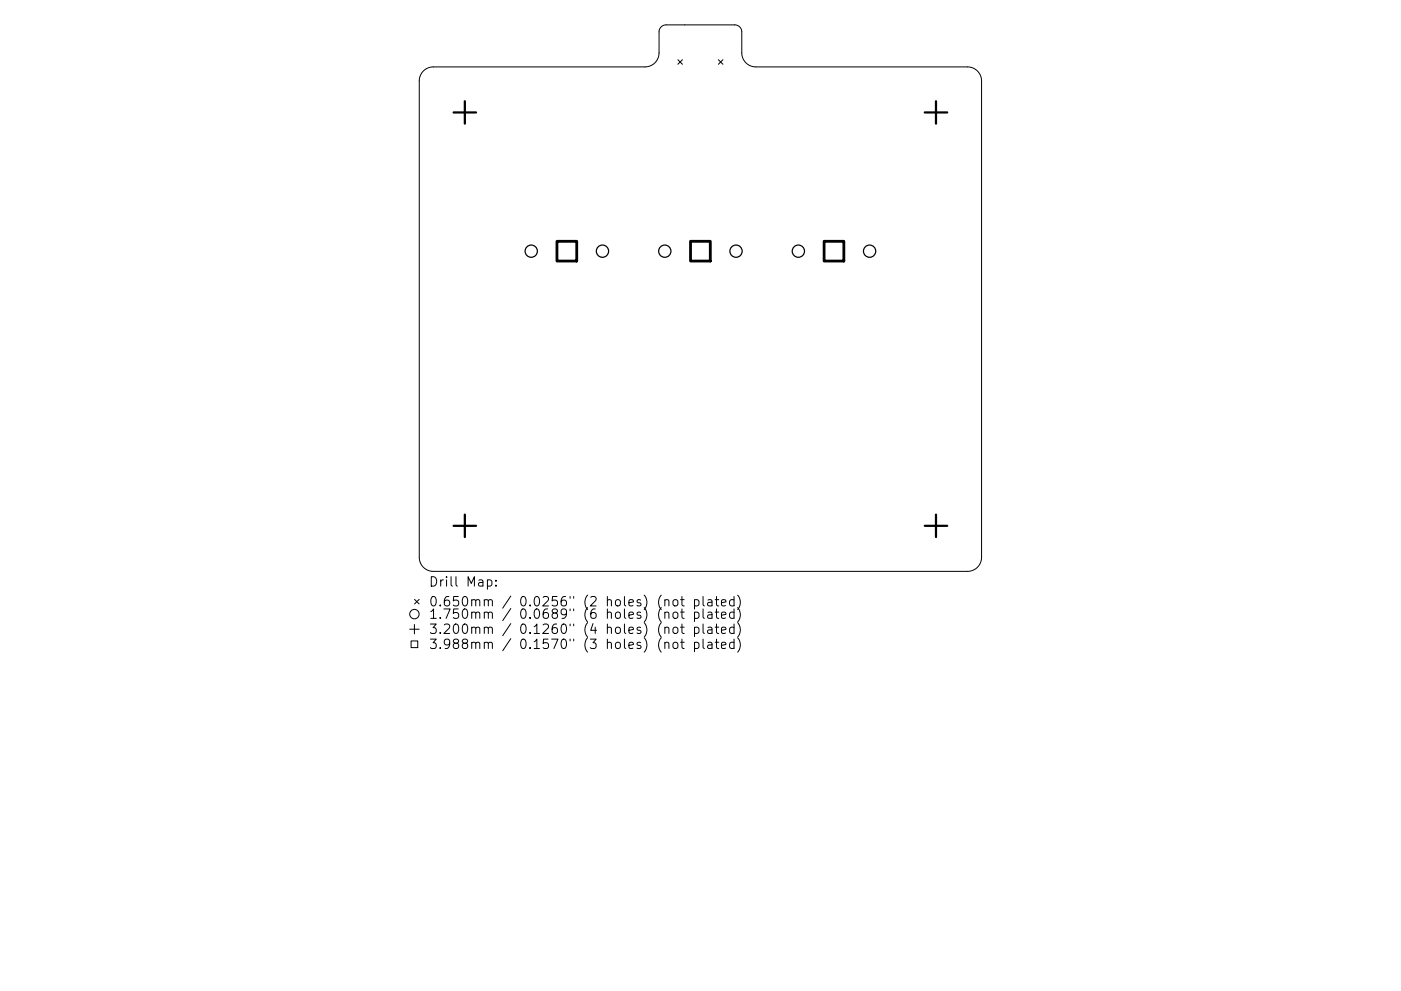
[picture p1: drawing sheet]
<svg xmlns="http://www.w3.org/2000/svg" width="297mm" height="210mm" viewBox="0 0 297 210" stroke-linecap="round" stroke-linejoin="round" font-family="sans-serif">
<defs><g id="words">
<g font-size="2.8">
<text x="90.9" y="124.5">Drill Map:</text>
<text x="90.9" y="128.7">0.650mm / 0.0256&quot; (2 holes) (not plated)</text>
<text x="90.9" y="131.3">1.750mm / 0.0689&quot; (6 holes) (not plated)</text>
<text x="90.9" y="134.5">3.200mm / 0.1260&quot; (4 holes) (not plated)</text>
<text x="90.9" y="137.7">3.988mm / 0.1570&quot; (3 holes) (not plated)</text>
</g>
</g></defs>
<g fill="none" stroke="#000" stroke-width=".21">
<path d="M89.8 15.1a2.97 2.97 0 0 1 2.1-.9h44.9a2.97 2.97 0 0 0 2.9-3v-4.4a1.49 1.49 0 0 1 1.5-1.5h14.6a1.49 1.49 0 0 1 1.5 1.5v4.4a2.97 2.97 0 0 0 2.9 3h44.9a2.97 2.97 0 0 1 3 3v101.1a2.97 2.97 0 0 1-3 2.9h-113.2a2.97 2.97 0 0 1-3-2.9v-101.1a2.97 2.97 0 0 1 .9-2.1zM143.7 12.7l1 .9M144.7 12.7l-1 .9M152.3 12.7l1 .9M153.3 12.7l-1 .9M86.9 133.5h2M87.2 136h1.4v1.4h-1.4zM87.9 132.5v2M87.9 127.2l1 .9M88.9 127.2l-1 .9M103.3 123.1l.6-.1 .4 .4v.6l-.2 .3h-.8M105.2 124.2v.2"/>
<path d="M105.2 123.1v.2M141 127.4l.2-.2 .5 .1 .1 1.3M141 130.1a.5 .5 0 0 1 .8 0v1.1M141 133.3a.5 .5 0 0 1 .8 0v1.1M141 136.5a.5 .5 0 0 1 .8 0v1.1M142.8 127.4l.3-.2a.54 .54 0 0 1 .6 .4v.6a.54 .54 0 0 1-.5 .4 .54 .54 0 0 1-.5-.4zM142.8 130.1a.54 .54 0 0 1 .5-.2 .54 .54 0 0 1 .4 .3v.6a.54 .54 0 0 1-.5 .4 .54 .54 0 0 1-.5-.4zM142.8 136.5a.54 .54 0 0 1 .5-.2 .54 .54 0 0 1 .4 .3v.6l-.2 .3a.54 .54 0 0 1-.8-.3zM142.9 133.2l.4-.1 .3 .2 .1 .7a.54 .54 0 0 1-.5 .4 .54 .54 0 0 1-.5-.4v-.6zM144.3 127.2h.8M144.3 129.9h.8M144.3 133.1h.8"/>
<path d="M144.3 136.3h.8M144.6 126.6v1.7l.1 .2 .4 .1M144.6 129.2v1.7l.1 .2 .4 .1M144.6 132.4v1.7l.1 .2 .4 .1M144.6 135.6v1.7l.1 .2 .4 .1M147.2 127.3l.6-.1 .4 .4v.6l-.2 .3h-.8M147.2 130l.6-.1 .4 .3v.6l-.2 .3h-.8M147.2 133.2l.6-.1 .4 .3v.6l-.2 .3h-.8M147.2 136.4l.6-.1 .4 .3v.6l-.2 .3h-.8M147.2 127.2v2M147.2 129.9v2M147.2 133.1v2"/>
<path d="M147.2 136.3v2M149.1 126.6v1.7l.2 .3M149.1 129.2v1.7l.2 .3M149.1 132.4v1.7l.2 .3M149.1 135.6v1.7l.2 .3M150.1 127.3h.8l.1 1.3M150.1 130h.8l.1 1.2M150.1 133.2h.8l.1 1.2M150.1 136.4h.8l.1 1.2M151 127.7l-.7 .1a.39 .39 0 0 0-.3 .4 .39 .39 0 0 0 .3 .4l.7-.1M151 130.3l-.7 .1a.39 .39 0 0 0-.3 .4 .39 .39 0 0 0 .3 .4l.7-.1M151 133.5l-.7 .1a.39 .39 0 0 0-.3 .4 .39 .39 0 0 0 .3 .4l.7-.1"/>
<path d="M151 136.7l-.7 .1a.39 .39 0 0 0-.3 .4 .39 .39 0 0 0 .3 .4l.7-.1M151.6 127.2h.8M151.6 129.9h.8M151.6 133.1h.8M151.6 136.3h.8M151.9 126.6v1.7l.1 .2 .4 .1M151.9 129.2v1.7l.1 .2 .4 .1M151.9 132.4v1.7l.1 .2 .4 .1M151.9 135.6v1.7l.1 .2 .4 .1M153 127.9l.9-.2-.1-.4-.6-.1-.2 .3 .1 1h.7M153 130.5l.9-.2-.1-.3-.6-.1-.2 .2 .1 1h.7M153 133.7l.9-.2-.1-.3-.6-.1-.2 .2 .1 1h.7"/>
<path d="M153 136.9l.9-.2-.1-.3-.6-.1-.2 .2 .1 1h.7M155.6 127.3l-.5-.1-.4 .4v.6l.2 .3h.7M155.6 130l-.5-.1-.4 .3v.6l.2 .3h.7M155.6 133.2l-.5-.1-.4 .3v.6l.2 .3h.7M155.6 136.4l-.5-.1-.4 .3v.6l.2 .3h.7M155.6 126.6v2M155.6 129.2v2M155.6 132.4v2M155.6 135.6v2M156.4 126.3a2.29 2.29 0 0 1 0 3M156.4 128.9a2.29 2.29 0 0 1 0 3.1M156.4 132.1a2.29 2.29 0 0 1 0 3.1"/>
<path d="M156.4 135.3a2.29 2.29 0 0 1 0 3.1"/>
<circle cx="87.9" cy="130.3" r="1"/>
</g>
<g fill="none" stroke="#000" stroke-width=".26">
<circle cx="112.6" cy="53.3" r="1.3"/>
<circle cx="127.7" cy="53.3" r="1.3"/>
<circle cx="140.9" cy="53.3" r="1.3"/>
<circle cx="156.1" cy="53.3" r="1.3"/>
<circle cx="169.3" cy="53.3" r="1.3"/>
<circle cx="184.4" cy="53.3" r="1.3"/>
</g>
<path d="M96.2 23.9h4.7M98.6 21.5v4.7M196.1 23.9h4.7M198.4 21.5v4.7M96.2 111.6h4.7M98.6 109.2v4.7M196.1 111.6h4.7M198.4 109.2v4.7" fill="none" stroke="#000" stroke-width=".48"/>
<path d="M118.1 51.2h4.2v4.2h-4.2zM146.4 51.2h4.2v4.2h-4.2zM174.7 51.2h4.2v4.2h-4.2z" fill="none" stroke="#000" stroke-width=".59"/>
<use href="#words"/>
</svg>
